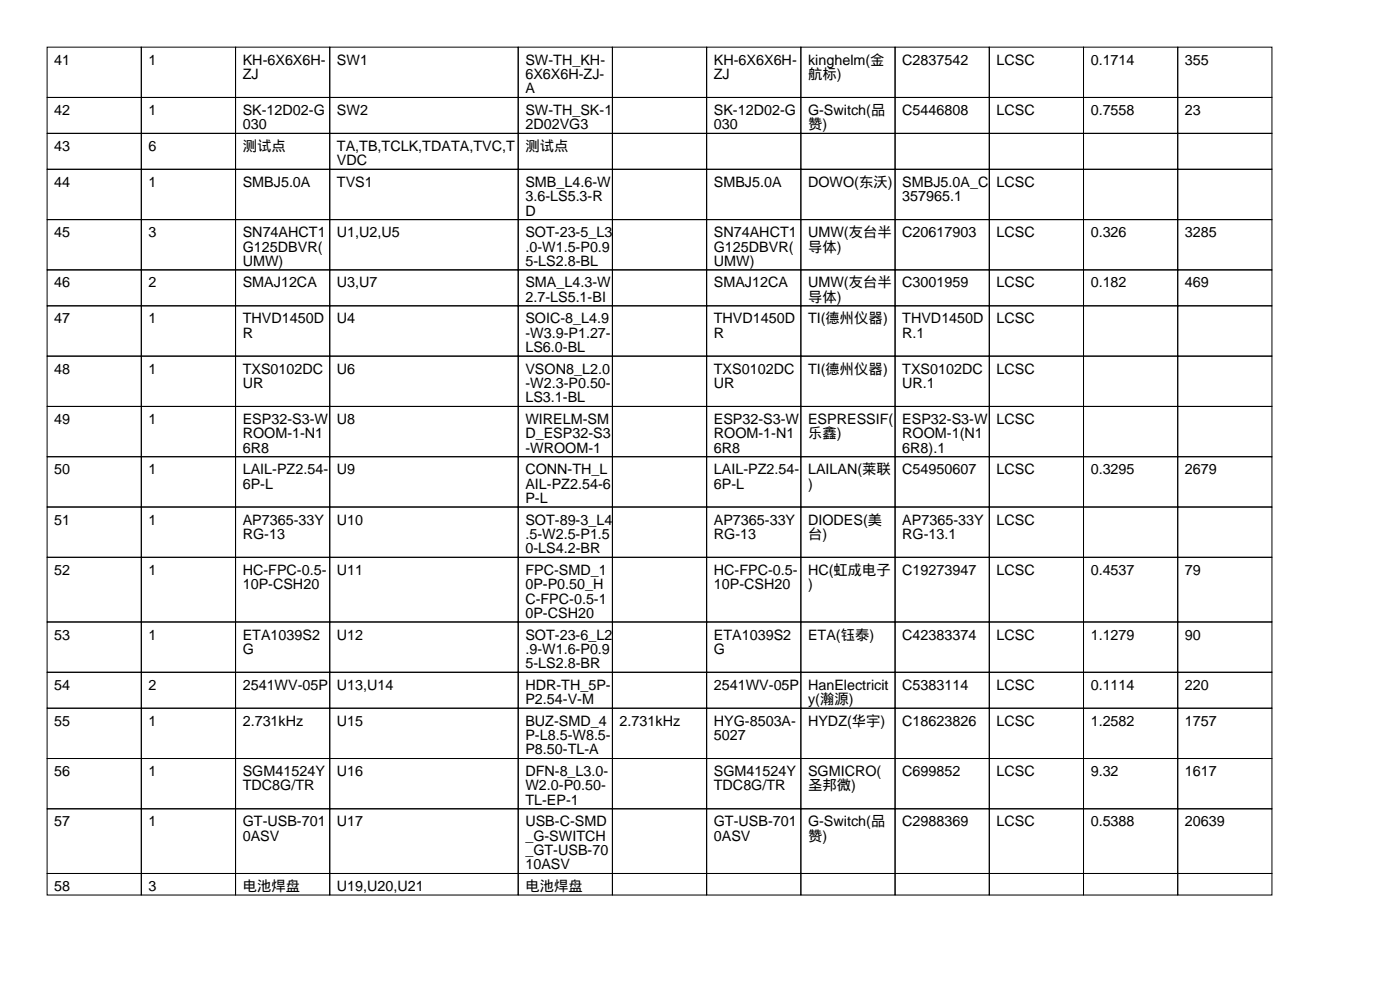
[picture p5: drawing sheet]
<svg xmlns="http://www.w3.org/2000/svg" width="297mm" height="210mm" viewBox="0 0 297 210" stroke-linecap="round" stroke-linejoin="round" font-family="sans-serif">
<defs><g id="words">
<g font-size="3">
<text x="11.5" y="13.7">41</text>
<text x="31.5" y="13.7">1</text>
<text x="51.5" y="13.7">KH-6X6X6H-</text>
<text x="51.5" y="16.8">ZJ</text>
<text x="71.5" y="13.7">SW1</text>
<text x="111.5" y="13.7">SW-TH_KH-</text>
<text x="111.5" y="16.8">6X6X6H-ZJ-</text>
<text x="151.5" y="13.7">KH-6X6X6H-</text>
<text x="151.5" y="16.8">ZJ</text>
<text x="171.5" y="13.7">kinghelm(金</text>
<text x="171.5" y="16.8">航标)</text>
<text x="191.5" y="13.7">C2837542</text>
<text x="211.5" y="13.7">LCSC</text>
<text x="231.5" y="13.7">0.1714</text>
<text x="251.5" y="13.7">355</text>
<text x="111.5" y="19.8">A</text>
<text x="11.5" y="24.4">42</text>
<text x="31.5" y="24.4">1</text>
<text x="51.5" y="24.4">SK-12D02-G</text>
<text x="51.5" y="27.4">030</text>
<text x="71.5" y="24.4">SW2</text>
<text x="111.5" y="24.4">SW-TH_SK-1</text>
<text x="111.5" y="27.4">2D02VG3</text>
<text x="151.5" y="24.4">SK-12D02-G</text>
<text x="151.5" y="27.4">030</text>
<text x="171.5" y="24.4">G-Switch(品</text>
<text x="171.5" y="27.4">赞)</text>
<text x="191.5" y="24.4">C5446808</text>
<text x="211.5" y="24.4">LCSC</text>
<text x="231.5" y="24.4">0.7558</text>
<text x="251.5" y="24.4">23</text>
<text x="11.5" y="32">43</text>
<text x="31.5" y="32">6</text>
<text x="51.5" y="32">测试点</text>
<text x="71.5" y="32">TA,TB,TCLK,TDATA,TVC,T</text>
<text x="71.5" y="35.1">VDC</text>
<text x="111.5" y="32">测试点</text>
<text x="11.5" y="39.6">44</text>
<text x="31.5" y="39.6">1</text>
<text x="51.5" y="39.6">SMBJ5.0A</text>
<text x="71.5" y="39.6">TVS1</text>
<text x="111.5" y="39.6">SMB_L4.6-W</text>
<text x="151.5" y="39.6">SMBJ5.0A</text>
<text x="171.5" y="39.6">DOWO(东沃)</text>
<text x="191.5" y="39.6">SMBJ5.0A_C</text>
<text x="211.5" y="39.6">LCSC</text>
<text x="111.5" y="42.7">3.6-LS5.3-R</text>
<text x="111.5" y="45.7">D</text>
<text x="191.5" y="42.7">357965.1</text>
<text x="11.5" y="50.3">45</text>
<text x="31.5" y="50.3">3</text>
<text x="51.5" y="50.3">SN74AHCT1</text>
<text x="51.5" y="53.3">G125DBVR(</text>
<text x="71.5" y="50.3">U1,U2,U5</text>
<text x="111.5" y="50.3">SOT-23-5_L3</text>
<text x="111.5" y="53.3">.0-W1.5-P0.9</text>
<text x="151.5" y="50.3">SN74AHCT1</text>
<text x="151.5" y="53.3">G125DBVR(</text>
<text x="171.5" y="50.3">UMW(友台半</text>
<text x="171.5" y="53.3">导体)</text>
<text x="191.5" y="50.3">C20617903</text>
<text x="211.5" y="50.3">LCSC</text>
<text x="231.5" y="50.3">0.326</text>
<text x="251.5" y="50.3">3285</text>
<text x="51.5" y="56.4">UMW)</text>
<text x="111.5" y="56.4">5-LS2.8-BL</text>
<text x="151.5" y="56.4">UMW)</text>
<text x="11.5" y="61">46</text>
<text x="31.5" y="61">2</text>
<text x="51.5" y="61">SMAJ12CA</text>
<text x="71.5" y="61">U3,U7</text>
<text x="111.5" y="61">SMA_L4.3-W</text>
<text x="111.5" y="64">2.7-LS5.1-BI</text>
<text x="151.5" y="61">SMAJ12CA</text>
<text x="171.5" y="61">UMW(友台半</text>
<text x="171.5" y="64">导体)</text>
<text x="191.5" y="61">C3001959</text>
<text x="211.5" y="61">LCSC</text>
<text x="231.5" y="61">0.182</text>
<text x="251.5" y="61">469</text>
<text x="11.5" y="68.6">47</text>
<text x="31.5" y="68.6">1</text>
<text x="51.5" y="68.6">THVD1450D</text>
<text x="51.5" y="71.6">R</text>
<text x="71.5" y="68.6">U4</text>
<text x="111.5" y="68.6">SOIC-8_L4.9</text>
<text x="111.5" y="71.6">-W3.9-P1.27-</text>
<text x="151.5" y="68.6">THVD1450D</text>
<text x="151.5" y="71.6">R</text>
<text x="171.5" y="68.6">TI(德州仪器)</text>
<text x="191.5" y="68.6">THVD1450D</text>
<text x="191.5" y="71.6">R.1</text>
<text x="211.5" y="68.6">LCSC</text>
<text x="111.5" y="74.7">LS6.0-BL</text>
<text x="11.5" y="79.3">48</text>
<text x="31.5" y="79.3">1</text>
<text x="51.5" y="79.3">TXS0102DC</text>
<text x="51.5" y="82.3">UR</text>
<text x="71.5" y="79.3">U6</text>
<text x="111.5" y="79.3">VSON8_L2.0</text>
<text x="111.5" y="82.3">-W2.3-P0.50-</text>
<text x="151.5" y="79.3">TXS0102DC</text>
<text x="151.5" y="82.3">UR</text>
<text x="171.5" y="79.3">TI(德州仪器)</text>
<text x="191.5" y="79.3">TXS0102DC</text>
<text x="191.5" y="82.3">UR.1</text>
<text x="211.5" y="79.3">LCSC</text>
<text x="11.5" y="89.9">49</text>
<text x="31.5" y="89.9">1</text>
<text x="51.5" y="89.9">ESP32-S3-W</text>
<text x="71.5" y="89.9">U8</text>
<text x="111.5" y="85.3">LS3.1-BL</text>
<text x="111.5" y="89.9">WIRELM-SM</text>
<text x="151.5" y="89.9">ESP32-S3-W</text>
<text x="171.5" y="89.9">ESPRESSIF(</text>
<text x="191.5" y="89.9">ESP32-S3-W</text>
<text x="211.5" y="89.9">LCSC</text>
<text x="51.5" y="93">ROOM-1-N1</text>
<text x="111.5" y="93">D_ESP32-S3</text>
<text x="151.5" y="93">ROOM-1-N1</text>
<text x="171.5" y="93">乐鑫)</text>
<text x="191.5" y="93">ROOM-1(N1</text>
<text x="11.5" y="100.6">50</text>
<text x="31.5" y="100.6">1</text>
<text x="51.5" y="96">6R8</text>
<text x="51.5" y="100.6">LAIL-PZ2.54-</text>
<text x="71.5" y="100.6">U9</text>
<text x="111.5" y="96">-WROOM-1</text>
<text x="111.5" y="100.6">CONN-TH_L</text>
<text x="151.5" y="96">6R8</text>
<text x="151.5" y="100.6">LAIL-PZ2.54-</text>
<text x="171.5" y="100.6">LAILAN(莱联</text>
<text x="191.5" y="96">6R8).1</text>
<text x="191.5" y="100.6">C54950607</text>
<text x="211.5" y="100.6">LCSC</text>
<text x="231.5" y="100.6">0.3295</text>
<text x="251.5" y="100.6">2679</text>
<text x="51.5" y="103.6">6P-L</text>
<text x="111.5" y="103.6">AIL-PZ2.54-6</text>
<text x="111.5" y="106.7">P-L</text>
<text x="151.5" y="103.6">6P-L</text>
<text x="171.5" y="103.6">)</text>
<text x="11.5" y="111.3">51</text>
<text x="31.5" y="111.3">1</text>
<text x="51.5" y="111.3">AP7365-33Y</text>
<text x="71.5" y="111.3">U10</text>
<text x="111.5" y="111.3">SOT-89-3_L4</text>
<text x="151.5" y="111.3">AP7365-33Y</text>
<text x="171.5" y="111.3">DIODES(美</text>
<text x="191.5" y="111.3">AP7365-33Y</text>
<text x="211.5" y="111.3">LCSC</text>
<text x="51.5" y="114.3">RG-13</text>
<text x="111.5" y="114.3">.5-W2.5-P1.5</text>
<text x="111.5" y="117.4">0-LS4.2-BR</text>
<text x="151.5" y="114.3">RG-13</text>
<text x="171.5" y="114.3">台)</text>
<text x="191.5" y="114.3">RG-13.1</text>
<text x="11.5" y="121.9">52</text>
<text x="31.5" y="121.9">1</text>
<text x="51.5" y="121.9">HC-FPC-0.5-</text>
<text x="51.5" y="125">10P-CSH20</text>
<text x="71.5" y="121.9">U11</text>
<text x="111.5" y="121.9">FPC-SMD_1</text>
<text x="111.5" y="125">0P-P0.50_H</text>
<text x="151.5" y="121.9">HC-FPC-0.5-</text>
<text x="151.5" y="125">10P-CSH20</text>
<text x="171.5" y="121.9">HC(虹成电子</text>
<text x="171.5" y="125">)</text>
<text x="191.5" y="121.9">C19273947</text>
<text x="211.5" y="121.9">LCSC</text>
<text x="231.5" y="121.9">0.4537</text>
<text x="251.5" y="121.9">79</text>
<text x="111.5" y="128">C-FPC-0.5-1</text>
<text x="111.5" y="131.1">0P-CSH20</text>
<text x="11.5" y="135.6">53</text>
<text x="31.5" y="135.6">1</text>
<text x="51.5" y="135.6">ETA1039S2</text>
<text x="71.5" y="135.6">U12</text>
<text x="111.5" y="135.6">SOT-23-6_L2</text>
<text x="151.5" y="135.6">ETA1039S2</text>
<text x="171.5" y="135.6">ETA(钰泰)</text>
<text x="191.5" y="135.6">C42383374</text>
<text x="211.5" y="135.6">LCSC</text>
<text x="231.5" y="135.6">1.1279</text>
<text x="251.5" y="135.6">90</text>
<text x="51.5" y="138.7">G</text>
<text x="111.5" y="138.7">.9-W1.6-P0.9</text>
<text x="111.5" y="141.7">5-LS2.8-BR</text>
<text x="151.5" y="138.7">G</text>
<text x="11.5" y="146.3">54</text>
<text x="31.5" y="146.3">2</text>
<text x="51.5" y="146.3">2541WV-05P</text>
<text x="71.5" y="146.3">U13,U14</text>
<text x="111.5" y="146.3">HDR-TH_5P-</text>
<text x="111.5" y="149.4">P2.54-V-M</text>
<text x="151.5" y="146.3">2541WV-05P</text>
<text x="171.5" y="146.3">HanElectricit</text>
<text x="171.5" y="149.4">y(瀚源)</text>
<text x="191.5" y="146.3">C5383114</text>
<text x="211.5" y="146.3">LCSC</text>
<text x="231.5" y="146.3">0.1114</text>
<text x="251.5" y="146.3">220</text>
<text x="11.5" y="153.9">55</text>
<text x="31.5" y="153.9">1</text>
<text x="51.5" y="153.9">2.731kHz</text>
<text x="71.5" y="153.9">U15</text>
<text x="111.5" y="153.9">BUZ-SMD_4</text>
<text x="131.5" y="153.9">2.731kHz</text>
<text x="151.5" y="153.9">HYG-8503A-</text>
<text x="171.5" y="153.9">HYDZ(华宇)</text>
<text x="191.5" y="153.9">C18623826</text>
<text x="211.5" y="153.9">LCSC</text>
<text x="231.5" y="153.9">1.2582</text>
<text x="251.5" y="153.9">1757</text>
<text x="111.5" y="157">P-L8.5-W8.5-</text>
<text x="111.5" y="160">P8.50-TL-A</text>
<text x="151.5" y="157">5027</text>
<text x="11.5" y="164.6">56</text>
<text x="31.5" y="164.6">1</text>
<text x="51.5" y="164.6">SGM41524Y</text>
<text x="51.5" y="167.6">TDC8G/TR</text>
<text x="71.5" y="164.6">U16</text>
<text x="111.5" y="164.6">DFN-8_L3.0-</text>
<text x="111.5" y="167.6">W2.0-P0.50-</text>
<text x="151.5" y="164.6">SGM41524Y</text>
<text x="151.5" y="167.6">TDC8G/TR</text>
<text x="171.5" y="164.6">SGMICRO(</text>
<text x="171.5" y="167.6">圣邦微)</text>
<text x="191.5" y="164.6">C699852</text>
<text x="211.5" y="164.6">LCSC</text>
<text x="231.5" y="164.6">9.32</text>
<text x="251.5" y="164.6">1617</text>
<text x="111.5" y="170.7">TL-EP-1</text>
<text x="11.5" y="175.3">57</text>
<text x="31.5" y="175.3">1</text>
<text x="51.5" y="175.3">GT-USB-701</text>
<text x="51.5" y="178.3">0ASV</text>
<text x="71.5" y="175.3">U17</text>
<text x="111.5" y="175.3">USB-C-SMD</text>
<text x="111.5" y="178.3">_G-SWITCH</text>
<text x="151.5" y="175.3">GT-USB-701</text>
<text x="151.5" y="178.3">0ASV</text>
<text x="171.5" y="175.3">G-Switch(品</text>
<text x="171.5" y="178.3">赞)</text>
<text x="191.5" y="175.3">C2988369</text>
<text x="211.5" y="175.3">LCSC</text>
<text x="231.5" y="175.3">0.5388</text>
<text x="251.5" y="175.3">20639</text>
<text x="111.5" y="181.4">_GT-USB-70</text>
<text x="111.5" y="184.4">10ASV</text>
<text x="11.5" y="189">58</text>
<text x="31.5" y="189">3</text>
<text x="51.5" y="189">电池焊盘</text>
<text x="71.5" y="189">U19,U20,U21</text>
<text x="111.5" y="189">电池焊盘</text>
</g>
</g></defs>
<g fill="none" stroke="#000" stroke-width=".21">
<path d="M10 10h20v10.7h-20zM30 10h20v10.7h-20zM50 10h20v10.7h-20zM70 10h40v10.7h-40zM110 10h20v10.7h-20zM130 10h20v10.7h-20zM150 10h20v10.7h-20zM170 10h20v10.7h-20zM190 10h20v10.7h-20zM210 10h20v10.7h-20zM230 10h20v10.7h-20zM250 10h20v10.7h-20z"/>
<path d="M10 20.7h20v7.6h-20zM10 28.3h20v7.6h-20zM10 35.9h20v10.7h-20zM30 20.7h20v7.6h-20zM30 28.3h20v7.6h-20zM30 35.9h20v10.7h-20zM50 20.7h20v7.6h-20zM50 28.3h20v7.6h-20zM50 35.9h20v10.7h-20zM70 20.7h40v7.6h-40zM70 28.3h40v7.6h-40zM70 35.9h40v10.7h-40z"/>
<path d="M110 20.7h20v7.6h-20zM110 28.3h20v7.6h-20zM110 35.9h20v10.7h-20zM130 20.7h20v7.6h-20zM130 28.3h20v7.6h-20zM130 35.9h20v10.7h-20zM150 20.7h20v7.6h-20zM150 28.3h20v7.6h-20zM150 35.9h20v10.7h-20zM170 20.7h20v7.6h-20zM170 28.3h20v7.6h-20zM170 35.9h20v10.7h-20z"/>
<path d="M190 20.7h20v7.6h-20zM190 28.3h20v7.6h-20zM190 35.9h20v10.7h-20zM210 20.7h20v7.6h-20zM210 28.3h20v7.6h-20zM210 35.9h20v10.7h-20zM230 20.7h20v7.6h-20zM230 28.3h20v7.6h-20zM230 35.9h20v10.7h-20zM250 20.7h20v7.6h-20zM250 28.3h20v7.6h-20zM250 35.9h20v10.7h-20z"/>
<path d="M10 46.6h20v10.6h-20zM10 57.2h20v7.7h-20zM30 46.6h20v10.6h-20zM30 57.2h20v7.7h-20zM50 46.6h20v10.6h-20zM50 57.2h20v7.7h-20zM70 46.6h40v10.6h-40zM70 57.2h40v7.7h-40zM110 46.6h20v10.6h-20zM110 57.2h20v7.7h-20zM130 46.6h20v10.6h-20zM130 57.2h20v7.7h-20z"/>
<path d="M150 46.6h20v10.6h-20zM150 57.2h20v7.7h-20zM170 46.6h20v10.6h-20zM170 57.2h20v7.7h-20zM190 46.6h20v10.6h-20zM190 57.2h20v7.7h-20zM210 46.6h20v10.6h-20zM210 57.2h20v7.7h-20zM230 46.6h20v10.6h-20zM230 57.2h20v7.7h-20zM250 46.6h20v10.6h-20zM250 57.2h20v7.7h-20z"/>
<path d="M10 64.9h20v10.6h-20zM10 75.5h20v10.7h-20zM30 64.9h20v10.6h-20zM30 75.5h20v10.7h-20zM50 64.9h20v10.6h-20zM50 75.5h20v10.7h-20zM70 64.9h40v10.6h-40zM70 75.5h40v10.7h-40zM110 64.9h20v10.6h-20zM110 75.5h20v10.7h-20zM130 64.9h20v10.6h-20zM130 75.5h20v10.7h-20z"/>
<path d="M150 64.9h20v10.6h-20zM150 75.5h20v10.7h-20zM170 64.9h20v10.6h-20zM170 75.5h20v10.7h-20zM190 64.9h20v10.6h-20zM190 75.5h20v10.7h-20zM210 64.9h20v10.6h-20zM210 75.5h20v10.7h-20zM230 64.9h20v10.6h-20zM230 75.5h20v10.7h-20zM250 64.9h20v10.6h-20zM250 75.5h20v10.7h-20z"/>
<path d="M10 86.2h20v10.7h-20zM10 96.9h20v10.6h-20zM30 86.2h20v10.7h-20zM30 96.9h20v10.6h-20zM50 86.2h20v10.7h-20zM50 96.9h20v10.6h-20zM70 86.2h40v10.7h-40zM70 96.9h40v10.6h-40zM110 86.2h20v10.7h-20zM110 96.9h20v10.6h-20zM130 86.2h20v10.7h-20zM130 96.9h20v10.6h-20z"/>
<path d="M150 86.2h20v10.7h-20zM150 96.9h20v10.6h-20zM170 86.2h20v10.7h-20zM170 96.9h20v10.6h-20zM190 86.2h20v10.7h-20zM190 96.9h20v10.6h-20zM210 86.2h20v10.7h-20zM210 96.9h20v10.6h-20zM230 86.2h20v10.7h-20zM230 96.9h20v10.6h-20zM250 86.2h20v10.7h-20zM250 96.9h20v10.6h-20z"/>
<path d="M10 107.5h20v10.7h-20zM10 118.2h20v13.7h-20zM30 107.5h20v10.7h-20zM30 118.2h20v13.7h-20zM50 107.5h20v10.7h-20zM50 118.2h20v13.7h-20zM70 107.5h40v10.7h-40zM70 118.2h40v13.7h-40zM110 107.5h20v10.7h-20zM110 118.2h20v13.7h-20zM130 107.5h20v10.7h-20zM130 118.2h20v13.7h-20z"/>
<path d="M150 107.5h20v10.7h-20zM150 118.2h20v13.7h-20zM170 107.5h20v10.7h-20zM170 118.2h20v13.7h-20zM190 107.5h20v10.7h-20zM190 118.2h20v13.7h-20zM210 107.5h20v10.7h-20zM210 118.2h20v13.7h-20zM230 107.5h20v10.7h-20zM230 118.2h20v13.7h-20zM250 107.5h20v10.7h-20zM250 118.2h20v13.7h-20z"/>
<path d="M10 131.9h20v10.7h-20zM30 131.9h20v10.7h-20zM50 131.9h20v10.7h-20zM70 131.9h40v10.7h-40zM110 131.9h20v10.7h-20zM130 131.9h20v10.7h-20zM150 131.9h20v10.7h-20zM170 131.9h20v10.7h-20zM190 131.9h20v10.7h-20zM210 131.9h20v10.7h-20zM230 131.9h20v10.7h-20zM250 131.9h20v10.7h-20z"/>
<path d="M10 142.6h20v7.6h-20zM10 150.2h20v10.7h-20zM30 142.6h20v7.6h-20zM30 150.2h20v10.7h-20zM50 142.6h20v7.6h-20zM50 150.2h20v10.7h-20zM70 142.6h40v7.6h-40zM70 150.2h40v10.7h-40zM110 142.6h20v7.6h-20zM110 150.2h20v10.7h-20zM130 142.6h20v7.6h-20zM130 150.2h20v10.7h-20z"/>
<path d="M150 142.6h20v7.6h-20zM150 150.2h20v10.7h-20zM170 142.6h20v7.6h-20zM170 150.2h20v10.7h-20zM190 142.6h20v7.6h-20zM190 150.2h20v10.7h-20zM210 142.6h20v7.6h-20zM210 150.2h20v10.7h-20zM230 142.6h20v7.6h-20zM230 150.2h20v10.7h-20zM250 142.6h20v7.6h-20zM250 150.2h20v10.7h-20z"/>
<path d="M10 160.9h20v10.6h-20zM10 171.5h20v13.8h-20zM30 160.9h20v10.6h-20zM30 171.5h20v13.8h-20zM50 160.9h20v10.6h-20zM50 171.5h20v13.8h-20zM70 160.9h40v10.6h-40zM70 171.5h40v13.8h-40zM110 160.9h20v10.6h-20zM110 171.5h20v13.8h-20zM130 160.9h20v10.6h-20zM130 171.5h20v13.8h-20z"/>
<path d="M150 160.9h20v10.6h-20zM150 171.5h20v13.8h-20zM170 160.9h20v10.6h-20zM170 171.5h20v13.8h-20zM190 160.9h20v10.6h-20zM190 171.5h20v13.8h-20zM210 160.9h20v10.6h-20zM210 171.5h20v13.8h-20zM230 160.9h20v10.6h-20zM230 171.5h20v13.8h-20zM250 160.9h20v10.6h-20zM250 171.5h20v13.8h-20z"/>
<path d="M10 185.3h20v4.5h-20zM30 185.3h20v4.5h-20zM50 185.3h20v4.5h-20zM70 185.3h40v4.5h-40zM110 185.3h20v4.5h-20zM130 185.3h20v4.5h-20zM150 185.3h20v4.5h-20zM170 185.3h20v4.5h-20zM190 185.3h20v4.5h-20zM210 185.3h20v4.5h-20zM230 185.3h20v4.5h-20zM250 185.3h20v4.5h-20z"/>
</g>
<use href="#words"/>
</svg>
